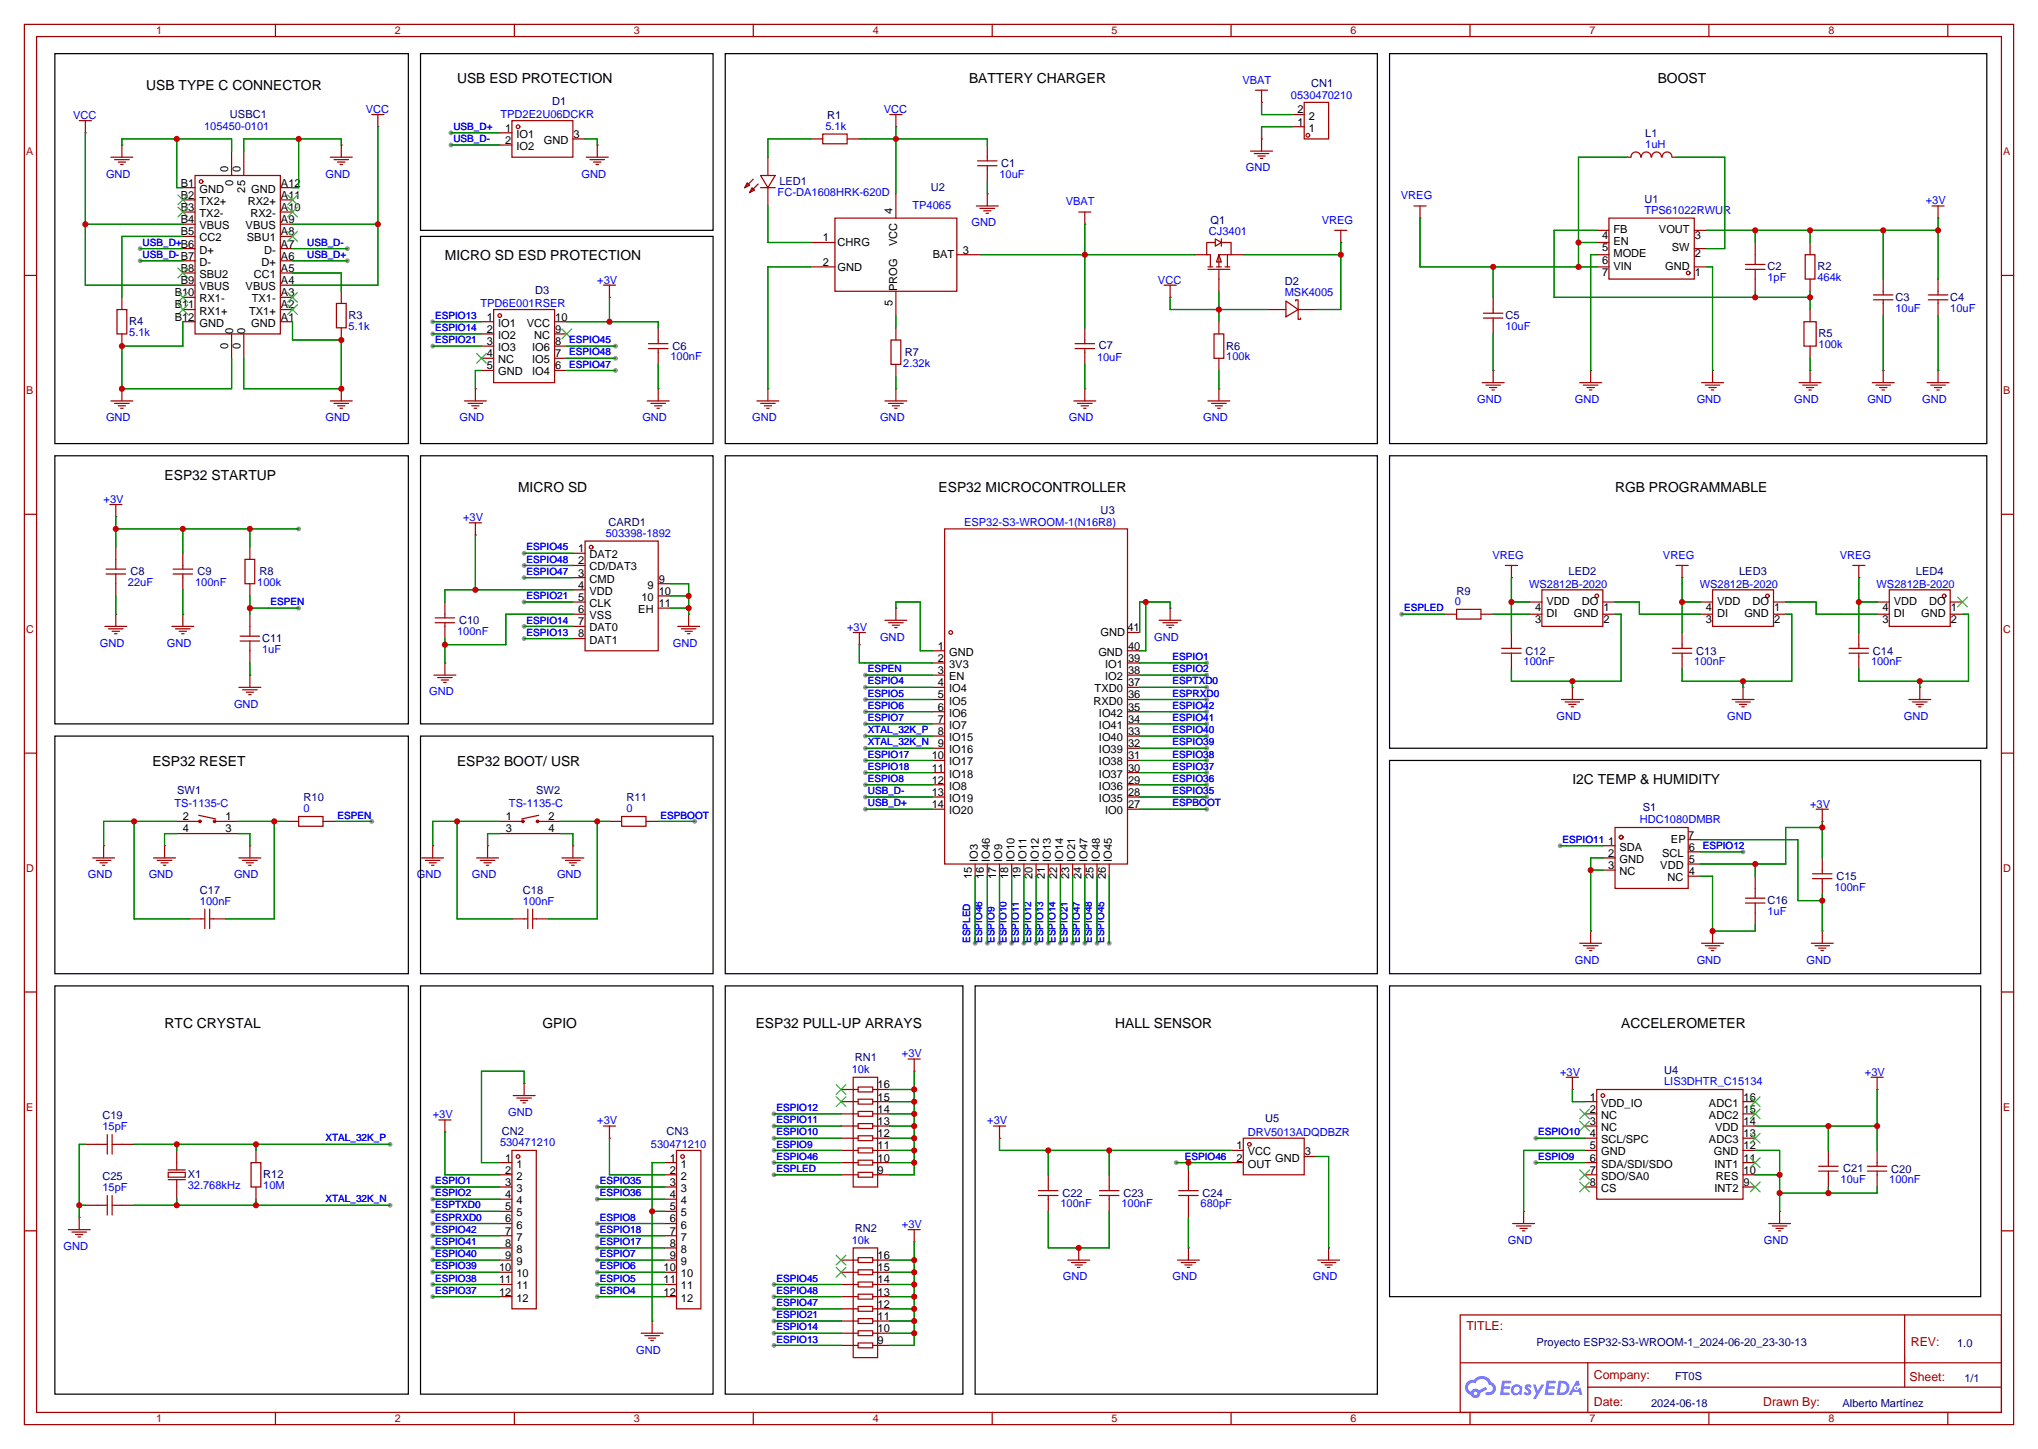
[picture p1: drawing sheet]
<svg xmlns="http://www.w3.org/2000/svg" width="425mm" height="302mm" viewBox="0 0 425 302" stroke-linecap="round" stroke-linejoin="round" font-family="sans-serif">
<defs><g id="words">
<g font-size="2.9">
<text x="95.2" y="17.4">USB ESD PROTECTION</text>
<text x="201.9" y="17.4">BATTERY CHARGER</text>
<text x="345.4" y="17.4">BOOST</text>
<text x="30.5" y="18.7">USB TYPE C CONNECTOR</text>
<text x="92.7" y="54.2">MICRO SD ESD PROTECTION</text>
<text x="34.3" y="99.9">ESP32 STARTUP</text>
<text x="107.9" y="102.5">MICRO SD</text>
<text x="195.6" y="102.5">ESP32 MICROCONTROLLER</text>
<text x="336.5" y="102.5">RGB PROGRAMMABLE</text>
<text x="31.7" y="159.6">ESP32 RESET</text>
<text x="95.2" y="159.6">ESP32 BOOT/ USR</text>
<text x="327.7" y="163.4">I2C TEMP &amp; HUMIDITY</text>
<text x="34.3" y="214.2">RTC CRYSTAL</text>
<text x="113" y="214.2">GPIO</text>
<text x="157.5" y="214.2">ESP32 PULL-UP ARRAYS</text>
<text x="232.4" y="214.2">HALL SENSOR</text>
<text x="337.8" y="214.2">ACCELEROMETER</text>
</g>
<g font-size="2.6" fill="#a00000">
<text x="305.6" y="277.3">TITLE:</text>
<text x="398.2" y="280.6">REV:</text>
<text x="332.1" y="287.5">Company:</text>
<text x="397.9" y="287.9">Sheet:</text>
<text x="332.1" y="293">Date:</text>
<text x="367.4" y="293.1">Drawn By:</text>
</g>
<g font-size="2.3" fill="#00f">
<text x="258.9" y="17.4">VBAT</text>
<text x="76.2" y="23.5">VCC</text>
<text x="184.1" y="23.5">VCC</text>
<text x="269" y="20.7">0530470210</text>
<text x="15.2" y="24.8">VCC</text>
<text x="42.5" y="27.1">105450-0101</text>
<text x="104.3" y="24.6">TPD2E2U06DCKR</text>
<text x="172" y="27.1">5.1k</text>
<text x="259.6" y="35.7">GND</text>
<text x="342.9" y="30.8">1uH</text>
<text x="22.1" y="37">GND</text>
<text x="67.8" y="37">GND</text>
<text x="121.2" y="37">GND</text>
<text x="162.1" y="40.9">FC-DA1608HRK-620D</text>
<text x="208.3" y="37.1">10uF</text>
<text x="291.9" y="41.6">VREG</text>
<text x="190.1" y="43.6">TP4065</text>
<text x="202.4" y="47.2">GND</text>
<text x="222.1" y="42.8">VBAT</text>
<text x="275.4" y="46.6">VREG</text>
<text x="342.7" y="44.6">TPS61022RWUR</text>
<text x="401.3" y="42.6">+3V</text>
<text x="251.9" y="48.9">CJ3401</text>
<text x="124.5" y="59.1">+3V</text>
<text x="241.3" y="59.1">VCC</text>
<text x="368.3" y="58.6">1pF</text>
<text x="378.7" y="58.6">464k</text>
<text x="100.1" y="63.9">TPD6E001RSER</text>
<text x="267.7" y="61.6">MSK4005</text>
<text x="395" y="65">10uF</text>
<text x="406.4" y="65">10uF</text>
<text x="26.9" y="70">5.1k</text>
<text x="72.6" y="68.8">5.1k</text>
<text x="313.7" y="68.8">10uF</text>
<text x="139.7" y="75.1">100nF</text>
<text x="188.2" y="76.4">2.32k</text>
<text x="228.6" y="75.2">10uF</text>
<text x="255.5" y="75.1">100k</text>
<text x="379" y="72.6">100k</text>
<text x="307.8" y="84">GND</text>
<text x="328.2" y="84">GND</text>
<text x="353.6" y="84">GND</text>
<text x="373.9" y="84">GND</text>
<text x="389.1" y="84">GND</text>
<text x="400.6" y="84">GND</text>
<text x="22.1" y="87.8">GND</text>
<text x="67.8" y="87.8">GND</text>
<text x="95.8" y="87.8">GND</text>
<text x="133.9" y="87.8">GND</text>
<text x="156.7" y="87.8">GND</text>
<text x="183.4" y="87.8">GND</text>
<text x="222.8" y="87.8">GND</text>
<text x="250.7" y="87.8">GND</text>
<text x="21.6" y="104.8">+3V</text>
<text x="96.5" y="108.6">+3V</text>
<text x="126.2" y="111.9">503398-1892</text>
<text x="200.9" y="109.7">ESP32-S3-WROOM-1(N16R8)</text>
<text x="311" y="116.5">VREG</text>
<text x="346.5" y="116.5">VREG</text>
<text x="383.4" y="116.5">VREG</text>
<text x="26.7" y="122.1">22uF</text>
<text x="40.6" y="122.1">100nF</text>
<text x="53.6" y="122.1">100k</text>
<text x="318.6" y="122.5">WS2812B-2020</text>
<text x="354.2" y="122.5">WS2812B-2020</text>
<text x="391" y="122.5">WS2812B-2020</text>
<text x="176.5" y="131.5">+3V</text>
<text x="303.1" y="126.1">0</text>
<text x="20.8" y="134.8">GND</text>
<text x="34.8" y="134.8">GND</text>
<text x="54.6" y="136.1">1uF</text>
<text x="95.2" y="132.3">100nF</text>
<text x="140.2" y="134.8">GND</text>
<text x="183.4" y="133.5">GND</text>
<text x="240.5" y="133.5">GND</text>
<text x="317.5" y="138.6">100nF</text>
<text x="353.1" y="138.6">100nF</text>
<text x="389.9" y="138.6">100nF</text>
<text x="48.8" y="147.5">GND</text>
<text x="89.4" y="144.9">GND</text>
<text x="324.4" y="150">GND</text>
<text x="359.9" y="150">GND</text>
<text x="396.7" y="150">GND</text>
<text x="36.3" y="168.1">TS-1135-C</text>
<text x="63.3" y="169.3">0</text>
<text x="106" y="168.1">TS-1135-C</text>
<text x="130.6" y="169.3">0</text>
<text x="341.7" y="171.6">HDC1080DMBR</text>
<text x="377.2" y="168.3">+3V</text>
<text x="18.3" y="183">GND</text>
<text x="31" y="183">GND</text>
<text x="48.8" y="183">GND</text>
<text x="86.9" y="183">GND</text>
<text x="98.3" y="183">GND</text>
<text x="116.1" y="183">GND</text>
<text x="382.3" y="185.6">100nF</text>
<text x="41.7" y="188.6">100nF</text>
<text x="109" y="188.6">100nF</text>
<text x="368.3" y="190.7">1uF</text>
<text x="328.2" y="200.8">GND</text>
<text x="353.6" y="200.8">GND</text>
<text x="376.4" y="200.8">GND</text>
<text x="188" y="220.4">+3V</text>
<text x="177.5" y="223.6">10k</text>
<text x="325.1" y="224.2">+3V</text>
<text x="346.8" y="226.2">LIS3DHTR_C15134</text>
<text x="388.6" y="224.2">+3V</text>
<text x="90.2" y="233.1">+3V</text>
<text x="105.9" y="232.6">GND</text>
<text x="21.3" y="235.6">15pF</text>
<text x="104.2" y="238.8">530471210</text>
<text x="124.5" y="234.4">+3V</text>
<text x="135.7" y="239.3">530471210</text>
<text x="205.7" y="234.4">+3V</text>
<text x="260" y="236.7">DRV5013ADQDBZR</text>
<text x="21.3" y="248.3">15pF</text>
<text x="39.1" y="247.9">32.768kHz</text>
<text x="54.9" y="247.9">10M</text>
<text x="221" y="251.6">100nF</text>
<text x="233.7" y="251.6">100nF</text>
<text x="250.2" y="251.6">680pF</text>
<text x="383.5" y="246.7">10uF</text>
<text x="393.7" y="246.6">100nF</text>
<text x="188" y="255.9">+3V</text>
<text x="13.2" y="260.5">GND</text>
<text x="177.5" y="259.2">10k</text>
<text x="314.2" y="259.2">GND</text>
<text x="367.5" y="259.2">GND</text>
<text x="221.5" y="266.9">GND</text>
<text x="244.3" y="266.9">GND</text>
<text x="273.6" y="266.9">GND</text>
<text x="132.6" y="282.1">GND</text>
</g>
<g font-size="2.3" fill="#000080">
<text x="115.1" y="22">D1</text>
<text x="273.2" y="18.2">CN1</text>
<text x="47.9" y="24.5">USBC1</text>
<text x="172.4" y="24.7">R1</text>
<text x="342.9" y="28.5">L1</text>
<text x="208.6" y="34.7">C1</text>
<text x="162.4" y="38.5">LED1</text>
<text x="193.9" y="39.8">U2</text>
<text x="252.3" y="46.6">Q1</text>
<text x="342.7" y="42.3">U1</text>
<text x="267.7" y="59.3">D2</text>
<text x="368.3" y="56.3">C2</text>
<text x="378.7" y="56.3">R2</text>
<text x="111.5" y="61.4">D3</text>
<text x="395" y="62.7">C3</text>
<text x="406.4" y="62.7">C4</text>
<text x="26.9" y="67.8">R4</text>
<text x="72.6" y="66.5">R3</text>
<text x="313.7" y="66.5">C5</text>
<text x="379" y="70.3">R5</text>
<text x="140.1" y="72.9">C6</text>
<text x="188.6" y="74.1">R7</text>
<text x="229" y="72.8">C7</text>
<text x="255.5" y="72.8">R6</text>
<text x="229.4" y="107.1">U3</text>
<text x="126.8" y="109.6">CARD1</text>
<text x="27.2" y="119.8">C8</text>
<text x="41.1" y="119.8">C9</text>
<text x="54.1" y="119.8">R8</text>
<text x="326.9" y="119.9">LED2</text>
<text x="362.4" y="119.9">LED3</text>
<text x="399.2" y="119.9">LED4</text>
<text x="303.5" y="123.9">R9</text>
<text x="95.7" y="130.1">C10</text>
<text x="54.6" y="133.8">C11</text>
<text x="317.9" y="136.4">C12</text>
<text x="353.5" y="136.4">C13</text>
<text x="390.3" y="136.4">C14</text>
<text x="36.9" y="165.6">SW1</text>
<text x="63.3" y="167">R10</text>
<text x="111.7" y="165.6">SW2</text>
<text x="130.6" y="167">R11</text>
<text x="342.3" y="169.1">S1</text>
<text x="382.7" y="183.4">C15</text>
<text x="41.7" y="186.3">C17</text>
<text x="109" y="186.3">C18</text>
<text x="368.3" y="188.4">C16</text>
<text x="178.2" y="221.2">RN1</text>
<text x="346.8" y="223.9">U4</text>
<text x="21.3" y="233.3">C19</text>
<text x="263.6" y="233.9">U5</text>
<text x="104.6" y="236.6">CN2</text>
<text x="138.9" y="236.6">CN3</text>
<text x="21.3" y="246">C25</text>
<text x="39.1" y="245.5">X1</text>
<text x="54.9" y="245.5">R12</text>
<text x="384.1" y="244.3">C21</text>
<text x="394.1" y="244.4">C20</text>
<text x="221.4" y="249.5">C22</text>
<text x="234.1" y="249.5">C23</text>
<text x="250.6" y="249.5">C24</text>
<text x="178.2" y="256.7">RN2</text>
<text x="320.2" y="280.6">Proyecto ESP32-S3-WROOM-1_2024-06-20_23-30-13</text>
<text x="407.8" y="280.7">1.0</text>
<text x="349.1" y="287.6">FT0S</text>
<text x="344.1" y="293.2">2024-06-18</text>
<text x="384" y="293.2">Alberto Martínez</text>
<text x="409.4" y="288.1">1/1</text>
</g>
<g font-size="2.3">
<text x="270.4" y="23.6">2</text>
<text x="105.3" y="27.5">1</text>
<text x="105.3" y="30">2</text>
<text x="107.6" y="28.7">IO1</text>
<text x="113.3" y="30">GND</text>
<text x="119.5" y="28.7">3</text>
<text x="270.4" y="26.2">1</text>
<text x="272.7" y="27.5">1</text>
<text x="272.7" y="24.9">2</text>
<text x="47.5" y="35.8" transform="rotate(-90 47.5 35.8)">0</text>
<text x="50.1" y="35.8" transform="rotate(-90 50.1 35.8)">0</text>
<text x="107.6" y="31.3">IO2</text>
<text x="37.7" y="38.9">B1</text>
<text x="37.7" y="41.4">B2</text>
<text x="41.6" y="40.2">GND</text>
<text x="48.6" y="38.9" transform="rotate(-90 48.6 38.9)">0</text>
<text x="51.1" y="40.1" transform="rotate(-90 51.1 40.1)">25</text>
<text x="52.3" y="40.2">GND</text>
<text x="58.5" y="41.4">A11</text>
<text x="58.5" y="38.9">A12</text>
<text x="37.7" y="44">B3</text>
<text x="37.7" y="46.5">B4</text>
<text x="41.6" y="42.7">TX2+</text>
<text x="41.6" y="45.2">TX2-</text>
<text x="41.6" y="47.8">VBUS</text>
<text x="51.2" y="47.8">VBUS</text>
<text x="51.6" y="42.7">RX2+</text>
<text x="52.2" y="45.2">RX2-</text>
<text x="58.5" y="46.5">A9</text>
<text x="58.5" y="44">A10</text>
<text x="186" y="44.7" transform="rotate(-90 186 44.7)">4</text>
<text x="37.7" y="49">B5</text>
<text x="41.6" y="50.3">CC2</text>
<text x="41.6" y="52.9">D+</text>
<text x="51.4" y="50.3">SBU1</text>
<text x="55" y="52.9">D-</text>
<text x="58.5" y="51.6">A7</text>
<text x="58.5" y="49">A8</text>
<text x="171.4" y="50.3">1</text>
<text x="174.5" y="51.3">CHRG</text>
<text x="187" y="51.3" transform="rotate(-90 187 51.3)">VCC</text>
<text x="194.4" y="53.9">BAT</text>
<text x="200.7" y="52.9">3</text>
<text x="333.9" y="49.9">4</text>
<text x="333.9" y="52.4">5</text>
<text x="336.2" y="48.6">FB</text>
<text x="336.2" y="51.1">EN</text>
<text x="336.2" y="53.7">MODE</text>
<text x="345.7" y="48.6">VOUT</text>
<text x="348.4" y="52.4">SW</text>
<text x="353.2" y="53.7">2</text>
<text x="353.2" y="49.9">3</text>
<text x="37.7" y="56.7">B8</text>
<text x="37.7" y="59.2">B9</text>
<text x="41.6" y="55.4">D-</text>
<text x="41.6" y="57.9">SBU2</text>
<text x="52.9" y="57.9">CC1</text>
<text x="54.5" y="55.4">D+</text>
<text x="58.5" y="59.2">A4</text>
<text x="58.5" y="56.7">A5</text>
<text x="58.5" y="54.1">A6</text>
<text x="171.4" y="55.4">2</text>
<text x="174.5" y="56.4">GND</text>
<text x="333.9" y="54.9">6</text>
<text x="333.9" y="57.5">7</text>
<text x="336.2" y="56.2">VIN</text>
<text x="347" y="56.2">GND</text>
<text x="353.2" y="57.5">1</text>
<text x="36.4" y="61.7">B10</text>
<text x="36.4" y="64.3">B11</text>
<text x="41.6" y="60.5">VBUS</text>
<text x="41.6" y="63">RX1-</text>
<text x="41.6" y="65.6">RX1+</text>
<text x="51.2" y="60.5">VBUS</text>
<text x="51.9" y="65.6">TX1+</text>
<text x="52.5" y="63">TX1-</text>
<text x="58.5" y="64.3">A2</text>
<text x="58.5" y="61.7">A3</text>
<text x="186" y="63.7" transform="rotate(-90 186 63.7)">5</text>
<text x="187" y="60.7" transform="rotate(-90 187 60.7)">PROG</text>
<text x="36.4" y="66.8">B12</text>
<text x="41.6" y="68.1">GND</text>
<text x="48.6" y="69.6" transform="rotate(-90 48.6 69.6)">0</text>
<text x="51.1" y="69.6" transform="rotate(-90 51.1 69.6)">0</text>
<text x="52.3" y="68.1">GND</text>
<text x="58.5" y="66.8">A1</text>
<text x="101.5" y="66.8">1</text>
<text x="101.5" y="69.4">2</text>
<text x="101.5" y="71.9">3</text>
<text x="103.8" y="68.1">IO1</text>
<text x="103.8" y="70.6">IO2</text>
<text x="109.8" y="68.1">VCC</text>
<text x="111.3" y="70.6">NC</text>
<text x="115.7" y="71.9">8</text>
<text x="115.7" y="69.4">9</text>
<text x="115.7" y="66.8">10</text>
<text x="47.5" y="72.6" transform="rotate(-90 47.5 72.6)">0</text>
<text x="50.1" y="72.6" transform="rotate(-90 50.1 72.6)">0</text>
<text x="101.5" y="74.4">4</text>
<text x="101.5" y="77">5</text>
<text x="103.8" y="73.2">IO3</text>
<text x="103.8" y="75.7">NC</text>
<text x="110.9" y="75.7">IO5</text>
<text x="110.9" y="73.2">IO6</text>
<text x="115.7" y="77">6</text>
<text x="115.7" y="74.4">7</text>
<text x="103.8" y="78.3">GND</text>
<text x="110.9" y="78.3">IO4</text>
<text x="120.5" y="115.1">1</text>
<text x="120.5" y="117.6">2</text>
<text x="122.9" y="116.4">DAT2</text>
<text x="122.9" y="118.9">CD/DAT3</text>
<text x="120.5" y="120.2">3</text>
<text x="120.5" y="122.7">4</text>
<text x="120.5" y="125.2">5</text>
<text x="122.9" y="121.4">CMD</text>
<text x="122.9" y="124">VDD</text>
<text x="133.7" y="125.2">10</text>
<text x="134.9" y="122.7">9</text>
<text x="137.3" y="121.4">9</text>
<text x="137.3" y="124">10</text>
<text x="120.5" y="127.8">6</text>
<text x="120.5" y="130.3">7</text>
<text x="122.9" y="126.5">CLK</text>
<text x="122.9" y="129.1">VSS</text>
<text x="122.9" y="131.6">DAT0</text>
<text x="133" y="127.8">EH</text>
<text x="137.3" y="126.5">11</text>
<text x="234.9" y="131.6">41</text>
<text x="319.9" y="129.9">3</text>
<text x="319.9" y="127.3">4</text>
<text x="322.2" y="128.6">DI</text>
<text x="322.2" y="126.1">VDD</text>
<text x="327.9" y="128.6">GND</text>
<text x="329.6" y="126.1">DO</text>
<text x="334.1" y="127.3">1</text>
<text x="334.1" y="129.9">2</text>
<text x="355.5" y="129.9">3</text>
<text x="355.5" y="127.3">4</text>
<text x="357.8" y="128.6">DI</text>
<text x="357.8" y="126.1">VDD</text>
<text x="363.5" y="128.6">GND</text>
<text x="365.2" y="126.1">DO</text>
<text x="369.7" y="127.3">1</text>
<text x="369.7" y="129.9">2</text>
<text x="392.3" y="129.9">3</text>
<text x="392.3" y="127.3">4</text>
<text x="394.6" y="128.6">DI</text>
<text x="394.6" y="126.1">VDD</text>
<text x="400.3" y="128.6">GND</text>
<text x="402" y="126.1">DO</text>
<text x="406.5" y="127.3">1</text>
<text x="406.5" y="129.9">2</text>
<text x="120.5" y="132.9">8</text>
<text x="122.9" y="134.1">DAT1</text>
<text x="195.4" y="135.4">1</text>
<text x="195.4" y="137.9">2</text>
<text x="197.8" y="136.7">GND</text>
<text x="228.9" y="136.7">GND</text>
<text x="229.3" y="132.6">GND</text>
<text x="235.1" y="137.9">39</text>
<text x="235.1" y="135.4">40</text>
<text x="195.4" y="140.5">3</text>
<text x="195.4" y="143">4</text>
<text x="197.8" y="139.2">3V3</text>
<text x="197.8" y="141.8">EN</text>
<text x="230.3" y="141.8">IO2</text>
<text x="230.3" y="139.2">IO1</text>
<text x="235.1" y="143">37</text>
<text x="235.1" y="140.5">38</text>
<text x="195.4" y="145.6">5</text>
<text x="195.4" y="148.1">6</text>
<text x="197.8" y="144.3">IO4</text>
<text x="197.8" y="146.8">IO5</text>
<text x="197.8" y="149.4">IO6</text>
<text x="227.9" y="146.8">RXD0</text>
<text x="228.1" y="144.3">TXD0</text>
<text x="229" y="149.4">IO42</text>
<text x="235.1" y="148.1">35</text>
<text x="235.1" y="145.6">36</text>
<text x="195.4" y="150.6">7</text>
<text x="195.4" y="153.2">8</text>
<text x="195.4" y="155.7">9</text>
<text x="197.8" y="151.9">IO7</text>
<text x="197.8" y="154.5">IO15</text>
<text x="229" y="154.5">IO40</text>
<text x="229" y="151.9">IO41</text>
<text x="235.1" y="155.7">32</text>
<text x="235.1" y="153.2">33</text>
<text x="235.1" y="150.6">34</text>
<text x="194.2" y="158.3">10</text>
<text x="194.2" y="160.8">11</text>
<text x="197.8" y="157">IO16</text>
<text x="197.8" y="159.5">IO17</text>
<text x="229" y="159.5">IO38</text>
<text x="229" y="157">IO39</text>
<text x="235.1" y="160.8">30</text>
<text x="235.1" y="158.3">31</text>
<text x="194.2" y="163.3">12</text>
<text x="194.2" y="165.9">13</text>
<text x="197.8" y="162.1">IO18</text>
<text x="197.8" y="164.6">IO8</text>
<text x="197.8" y="167.2">IO19</text>
<text x="229" y="167.2">IO35</text>
<text x="229" y="164.6">IO36</text>
<text x="229" y="162.1">IO37</text>
<text x="235.1" y="165.9">28</text>
<text x="235.1" y="163.3">29</text>
<text x="38.1" y="171">2</text>
<text x="38.1" y="173.5">4</text>
<text x="47" y="171">1</text>
<text x="47" y="173.5">3</text>
<text x="105.4" y="171">1</text>
<text x="105.4" y="173.5">3</text>
<text x="114.3" y="171">2</text>
<text x="114.3" y="173.5">4</text>
<text x="194.2" y="168.4">14</text>
<text x="197.8" y="169.7">IO20</text>
<text x="230.3" y="169.7">IO0</text>
<text x="235.1" y="168.4">27</text>
<text x="203.8" y="179.6" transform="rotate(-90 203.8 179.6)">IO3</text>
<text x="206.3" y="179.6" transform="rotate(-90 206.3 179.6)">IO46</text>
<text x="208.8" y="179.6" transform="rotate(-90 208.8 179.6)">IO9</text>
<text x="211.4" y="179.6" transform="rotate(-90 211.4 179.6)">IO10</text>
<text x="213.9" y="179.6" transform="rotate(-90 213.9 179.6)">IO11</text>
<text x="216.5" y="179.6" transform="rotate(-90 216.5 179.6)">IO12</text>
<text x="219" y="179.6" transform="rotate(-90 219 179.6)">IO13</text>
<text x="221.5" y="179.6" transform="rotate(-90 221.5 179.6)">IO14</text>
<text x="224.1" y="179.6" transform="rotate(-90 224.1 179.6)">IO21</text>
<text x="226.6" y="179.6" transform="rotate(-90 226.6 179.6)">IO47</text>
<text x="229.2" y="179.6" transform="rotate(-90 229.2 179.6)">IO48</text>
<text x="231.7" y="179.6" transform="rotate(-90 231.7 179.6)">IO45</text>
<text x="335.1" y="176">1</text>
<text x="335.1" y="178.6">2</text>
<text x="337.5" y="177.3">SDA</text>
<text x="337.5" y="179.9">GND</text>
<text x="346.4" y="178.6">SCL</text>
<text x="348.2" y="175.8">EP</text>
<text x="351.8" y="174.8">7</text>
<text x="351.9" y="179.9">5</text>
<text x="351.9" y="177.3">6</text>
<text x="202.5" y="183.3" transform="rotate(-90 202.5 183.3)">15</text>
<text x="205" y="183.3" transform="rotate(-90 205 183.3)">16</text>
<text x="207.6" y="183.3" transform="rotate(-90 207.6 183.3)">17</text>
<text x="210.1" y="183.3" transform="rotate(-90 210.1 183.3)">18</text>
<text x="212.6" y="183.3" transform="rotate(-90 212.6 183.3)">19</text>
<text x="215.2" y="183.3" transform="rotate(-90 215.2 183.3)">20</text>
<text x="217.7" y="183.3" transform="rotate(-90 217.7 183.3)">21</text>
<text x="220.3" y="183.3" transform="rotate(-90 220.3 183.3)">22</text>
<text x="222.8" y="183.3" transform="rotate(-90 222.8 183.3)">23</text>
<text x="225.3" y="183.3" transform="rotate(-90 225.3 183.3)">24</text>
<text x="227.9" y="183.3" transform="rotate(-90 227.9 183.3)">25</text>
<text x="230.4" y="183.3" transform="rotate(-90 230.4 183.3)">26</text>
<text x="335.1" y="181.1">3</text>
<text x="337.5" y="182.4">NC</text>
<text x="346" y="181.1">VDD</text>
<text x="347.5" y="183.7">NC</text>
<text x="351.9" y="182.4">4</text>
<text x="182.9" y="226.8">16</text>
<text x="182.9" y="229.4">15</text>
<text x="182.9" y="231.9">14</text>
<text x="331.3" y="229.4">1</text>
<text x="331.3" y="231.9">2</text>
<text x="333.7" y="230.7">VDD_IO</text>
<text x="333.7" y="233.2">NC</text>
<text x="356.1" y="233.2">ADC2</text>
<text x="356.1" y="230.7">ADC1</text>
<text x="363.3" y="231.9">15</text>
<text x="363.3" y="229.4">16</text>
<text x="182.9" y="234.5">13</text>
<text x="182.9" y="237">12</text>
<text x="182.9" y="239.5">11</text>
<text x="257.7" y="239.5">1</text>
<text x="331.3" y="234.5">3</text>
<text x="331.3" y="237">4</text>
<text x="331.3" y="239.5">5</text>
<text x="333.7" y="235.7">NC</text>
<text x="333.7" y="238.3">SCL/SPC</text>
<text x="356.1" y="238.3">ADC3</text>
<text x="357.4" y="235.7">VDD</text>
<text x="363.3" y="239.5">12</text>
<text x="363.3" y="237">13</text>
<text x="363.3" y="234.5">14</text>
<text x="105.3" y="242.1">1</text>
<text x="105.3" y="244.6">2</text>
<text x="107.6" y="243.4">1</text>
<text x="107.6" y="245.9">2</text>
<text x="139.6" y="242.1">1</text>
<text x="139.6" y="244.6">2</text>
<text x="141.9" y="243.4">1</text>
<text x="141.9" y="245.9">2</text>
<text x="182.9" y="242.1">10</text>
<text x="182.9" y="244.6">9</text>
<text x="257.7" y="242.1">2</text>
<text x="260" y="240.8">VCC</text>
<text x="260" y="243.4">OUT</text>
<text x="265.7" y="242.1">GND</text>
<text x="271.9" y="240.8">3</text>
<text x="331.3" y="242.1">6</text>
<text x="331.3" y="244.6">7</text>
<text x="333.7" y="240.8">GND</text>
<text x="333.7" y="243.4">SDA/SDI/SDO</text>
<text x="333.7" y="245.9">SDO/SA0</text>
<text x="357.1" y="240.8">GND</text>
<text x="357.3" y="243.4">INT1</text>
<text x="357.5" y="245.9">RES</text>
<text x="363.3" y="244.6">10</text>
<text x="363.3" y="242.1">11</text>
<text x="105.3" y="247.2">3</text>
<text x="105.3" y="249.7">4</text>
<text x="107.6" y="248.4">3</text>
<text x="107.6" y="251">4</text>
<text x="139.6" y="247.2">3</text>
<text x="139.6" y="249.7">4</text>
<text x="141.9" y="248.4">3</text>
<text x="141.9" y="251">4</text>
<text x="331.3" y="247.2">8</text>
<text x="333.7" y="248.4">CS</text>
<text x="357.3" y="248.4">INT2</text>
<text x="363.3" y="247.2">9</text>
<text x="105.3" y="252.2">5</text>
<text x="105.3" y="254.8">6</text>
<text x="105.3" y="257.3">7</text>
<text x="107.6" y="253.5">5</text>
<text x="107.6" y="256.1">6</text>
<text x="139.6" y="252.2">5</text>
<text x="139.6" y="254.8">6</text>
<text x="139.6" y="257.3">7</text>
<text x="141.9" y="253.5">5</text>
<text x="141.9" y="256.1">6</text>
<text x="105.3" y="259.9">8</text>
<text x="105.3" y="262.4">9</text>
<text x="107.6" y="258.6">7</text>
<text x="107.6" y="261.1">8</text>
<text x="107.6" y="263.7">9</text>
<text x="139.6" y="259.9">8</text>
<text x="139.6" y="262.4">9</text>
<text x="141.9" y="258.6">7</text>
<text x="141.9" y="261.1">8</text>
<text x="141.9" y="263.7">9</text>
<text x="182.9" y="262.4">16</text>
<text x="104" y="264.9">10</text>
<text x="104" y="267.5">11</text>
<text x="107.6" y="266.2">10</text>
<text x="107.6" y="268.8">11</text>
<text x="138.3" y="264.9">10</text>
<text x="138.3" y="267.5">11</text>
<text x="141.9" y="266.2">10</text>
<text x="141.9" y="268.8">11</text>
<text x="182.9" y="264.9">15</text>
<text x="182.9" y="267.5">14</text>
<text x="104" y="270">12</text>
<text x="107.6" y="271.3">12</text>
<text x="138.3" y="270">12</text>
<text x="141.9" y="271.3">12</text>
<text x="182.9" y="270">13</text>
<text x="182.9" y="272.6">12</text>
<text x="182.9" y="275.1">11</text>
<text x="182.9" y="277.6">10</text>
<text x="182.9" y="280.2">9</text>
</g>
<g font-size="2.2" fill="#a00000">
<text x="32.5" y="7.1">1</text>
<text x="82.3" y="7.1">2</text>
<text x="132.1" y="7.1">3</text>
<text x="181.9" y="7.1">4</text>
<text x="231.6" y="7.1">5</text>
<text x="281.4" y="7.1">6</text>
<text x="331.2" y="7.1">7</text>
<text x="381" y="7.1">8</text>
<text x="5.5" y="32.4">A</text>
<text x="417.4" y="32.4">A</text>
<text x="5.5" y="82.2">B</text>
<text x="417.4" y="82.2">B</text>
<text x="5.5" y="132">C</text>
<text x="417.4" y="132">C</text>
<text x="5.5" y="181.8">D</text>
<text x="417.4" y="181.8">D</text>
<text x="5.5" y="231.5">E</text>
<text x="417.4" y="231.5">E</text>
<text x="32.5" y="296.4">1</text>
<text x="82.3" y="296.4">2</text>
<text x="132.1" y="296.4">3</text>
<text x="181.9" y="296.4">4</text>
<text x="231.6" y="296.4">5</text>
<text x="281.4" y="296.4">6</text>
<text x="331.2" y="296.4">7</text>
<text x="381" y="296.4">8</text>
</g>
<g font-size="2.1" fill="#00f">
<text x="94.5" y="27.1">USB_D+</text>
<text x="94.5" y="29.6">USB_D-</text>
<text x="29.7" y="53.8">USB_D-B7</text>
<text x="29.7" y="51.2">USB_D+B6</text>
<text x="64" y="51.2">USB_D-</text>
<text x="64" y="53.8">USB_D+</text>
<text x="90.7" y="66.5">ESPIO13</text>
<text x="90.7" y="69">ESPIO14</text>
<text x="90.7" y="71.5">ESPIO21</text>
<text x="118.6" y="71.5">ESPIO45</text>
<text x="118.6" y="76.6">ESPIO47</text>
<text x="118.6" y="74.1">ESPIO48</text>
<text x="109.7" y="114.7">ESPIO45</text>
<text x="109.7" y="117.3">ESPIO48</text>
<text x="109.7" y="119.8">ESPIO47</text>
<text x="109.7" y="124.9">ESPIO21</text>
<text x="56.4" y="126.1">ESPEN</text>
<text x="109.7" y="130">ESPIO14</text>
<text x="292.6" y="127.4">ESPLED</text>
<text x="109.7" y="132.5">ESPIO13</text>
<text x="244.3" y="137.6">ESPIO1</text>
<text x="180.8" y="140.1">ESPEN</text>
<text x="180.8" y="142.7">ESPIO4</text>
<text x="244.3" y="142.7">ESPTXD0</text>
<text x="244.3" y="140.1">ESPIO2</text>
<text x="180.8" y="145.2">ESPIO5</text>
<text x="180.8" y="147.7">ESPIO6</text>
<text x="244.3" y="147.7">ESPIO42</text>
<text x="244.3" y="145.2">ESPRXD0</text>
<text x="180.8" y="150.3">ESPIO7</text>
<text x="180.8" y="152.8">XTAL_32K_P</text>
<text x="180.8" y="155.4">XTAL_32K_N</text>
<text x="244.3" y="155.4">ESPIO39</text>
<text x="244.3" y="152.8">ESPIO40</text>
<text x="244.3" y="150.3">ESPIO41</text>
<text x="180.8" y="157.9">ESPIO17</text>
<text x="180.8" y="160.4">ESPIO18</text>
<text x="244.3" y="160.4">ESPIO37</text>
<text x="244.3" y="157.9">ESPIO38</text>
<text x="180.8" y="163">ESPIO8</text>
<text x="180.8" y="165.5">USB_D-</text>
<text x="244.3" y="165.5">ESPIO35</text>
<text x="244.3" y="163">ESPIO36</text>
<text x="70.4" y="170.6">ESPEN</text>
<text x="137.7" y="170.6">ESPBOOT</text>
<text x="180.8" y="168.1">USB_D+</text>
<text x="244.3" y="168.1">ESPBOOT</text>
<text x="325.6" y="175.7">ESPIO11</text>
<text x="354.8" y="176.9">ESPIO12</text>
<text x="202.1" y="196.5" transform="rotate(-90 202.1 196.5)">ESPLED</text>
<text x="204.7" y="196.5" transform="rotate(-90 204.7 196.5)">ESPIO46</text>
<text x="207.2" y="196.5" transform="rotate(-90 207.2 196.5)">ESPIO9</text>
<text x="209.8" y="196.5" transform="rotate(-90 209.8 196.5)">ESPIO10</text>
<text x="212.3" y="196.5" transform="rotate(-90 212.3 196.5)">ESPIO11</text>
<text x="214.8" y="196.5" transform="rotate(-90 214.8 196.5)">ESPIO12</text>
<text x="217.4" y="196.5" transform="rotate(-90 217.4 196.5)">ESPIO13</text>
<text x="219.9" y="196.5" transform="rotate(-90 219.9 196.5)">ESPIO14</text>
<text x="222.5" y="196.5" transform="rotate(-90 222.5 196.5)">ESPIO21</text>
<text x="225" y="196.5" transform="rotate(-90 225 196.5)">ESPIO47</text>
<text x="227.5" y="196.5" transform="rotate(-90 227.5 196.5)">ESPIO48</text>
<text x="230.1" y="196.5" transform="rotate(-90 230.1 196.5)">ESPIO45</text>
<text x="161.8" y="231.6">ESPIO12</text>
<text x="67.8" y="237.9">XTAL_32K_P</text>
<text x="161.8" y="234.1">ESPIO11</text>
<text x="161.8" y="236.6">ESPIO10</text>
<text x="161.8" y="239.2">ESPIO9</text>
<text x="320.5" y="236.6">ESPIO10</text>
<text x="161.8" y="241.7">ESPIO46</text>
<text x="161.8" y="244.3">ESPLED</text>
<text x="246.9" y="241.7">ESPIO46</text>
<text x="320.5" y="241.7">ESPIO9</text>
<text x="67.8" y="250.6">XTAL_32K_N</text>
<text x="90.7" y="251.9">ESPTXD0</text>
<text x="90.7" y="249.3">ESPIO2</text>
<text x="90.7" y="246.8">ESPIO1</text>
<text x="125" y="246.8">ESPIO35</text>
<text x="125" y="249.3">ESPIO36</text>
<text x="90.7" y="257">ESPIO42</text>
<text x="90.7" y="254.4">ESPRXD0</text>
<text x="125" y="254.4">ESPIO8</text>
<text x="125" y="257">ESPIO18</text>
<text x="90.7" y="262">ESPIO40</text>
<text x="90.7" y="259.5">ESPIO41</text>
<text x="125" y="259.5">ESPIO17</text>
<text x="125" y="262">ESPIO7</text>
<text x="90.7" y="269.7">ESPIO37</text>
<text x="90.7" y="267.1">ESPIO38</text>
<text x="90.7" y="264.6">ESPIO39</text>
<text x="125" y="264.6">ESPIO6</text>
<text x="125" y="267.1">ESPIO5</text>
<text x="125" y="269.7">ESPIO4</text>
<text x="161.8" y="267.1">ESPIO45</text>
<text x="161.8" y="269.7">ESPIO48</text>
<text x="161.8" y="272.2">ESPIO47</text>
<text x="161.8" y="274.7">ESPIO21</text>
<text x="161.8" y="277.3">ESPIO14</text>
<text x="161.8" y="279.8">ESPIO13</text>
</g>
</g></defs>
<g fill="#999">
<circle cx="180.3" cy="140.7" r=".51"/>
<circle cx="180.3" cy="143.3" r=".51"/>
<circle cx="180.3" cy="145.8" r=".51"/>
<circle cx="180.3" cy="148.3" r=".51"/>
<circle cx="180.3" cy="150.9" r=".51"/>
<circle cx="180.3" cy="153.4" r=".51"/>
<circle cx="180.3" cy="156" r=".51"/>
<circle cx="180.3" cy="158.5" r=".51"/>
<circle cx="180.3" cy="161" r=".51"/>
<circle cx="180.3" cy="163.6" r=".51"/>
<circle cx="180.3" cy="166.1" r=".51"/>
<circle cx="180.3" cy="168.7" r=".51"/>
<circle cx="251.5" cy="168.7" r=".51"/>
<circle cx="251.5" cy="166.1" r=".51"/>
<circle cx="251.5" cy="163.6" r=".51"/>
<circle cx="251.5" cy="161" r=".51"/>
<circle cx="251.5" cy="158.5" r=".51"/>
<circle cx="251.5" cy="156" r=".51"/>
<circle cx="251.5" cy="153.4" r=".51"/>
<circle cx="251.5" cy="150.9" r=".51"/>
<circle cx="251.5" cy="148.3" r=".51"/>
<circle cx="251.5" cy="145.8" r=".51"/>
<circle cx="251.5" cy="143.3" r=".51"/>
<circle cx="251.5" cy="140.7" r=".51"/>
<circle cx="251.5" cy="138.2" r=".51"/>
<circle cx="231.1" cy="196.6" r=".51"/>
<circle cx="228.6" cy="196.6" r=".51"/>
<circle cx="226.1" cy="196.6" r=".51"/>
<circle cx="223.5" cy="196.6" r=".51"/>
<circle cx="221" cy="196.6" r=".51"/>
<circle cx="218.4" cy="196.6" r=".51"/>
<circle cx="215.9" cy="196.6" r=".51"/>
<circle cx="213.4" cy="196.6" r=".51"/>
<circle cx="210.8" cy="196.6" r=".51"/>
<circle cx="208.3" cy="196.6" r=".51"/>
<circle cx="205.7" cy="196.6" r=".51"/>
<circle cx="203.2" cy="196.6" r=".51"/>
<circle cx="77.5" cy="171.2" r=".51"/>
<circle cx="62.2" cy="110.2" r=".51"/>
<circle cx="62.2" cy="126.7" r=".51"/>
<circle cx="72.4" cy="51.8" r=".51"/>
<circle cx="72.4" cy="54.4" r=".51"/>
<circle cx="29.2" cy="54.4" r=".51"/>
<circle cx="29.2" cy="51.8" r=".51"/>
<circle cx="94" cy="27.7" r=".51"/>
<circle cx="94" cy="30.2" r=".51"/>
<circle cx="292.1" cy="128" r=".51"/>
<circle cx="144.8" cy="171.2" r=".51"/>
<circle cx="161.3" cy="232.2" r=".51"/>
<circle cx="161.3" cy="234.7" r=".51"/>
<circle cx="161.3" cy="237.2" r=".51"/>
<circle cx="161.3" cy="239.8" r=".51"/>
<circle cx="161.3" cy="242.3" r=".51"/>
<circle cx="161.3" cy="244.9" r=".51"/>
<circle cx="161.3" cy="267.7" r=".51"/>
<circle cx="161.3" cy="270.3" r=".51"/>
<circle cx="161.3" cy="272.8" r=".51"/>
<circle cx="161.3" cy="275.3" r=".51"/>
<circle cx="161.3" cy="277.9" r=".51"/>
<circle cx="161.3" cy="280.4" r=".51"/>
<circle cx="325.1" cy="176.3" r=".51"/>
<circle cx="363.2" cy="177.5" r=".51"/>
<circle cx="245.1" cy="242.3" r=".51"/>
<circle cx="320" cy="237.2" r=".51"/>
<circle cx="320" cy="242.3" r=".51"/>
<circle cx="109.2" cy="115.3" r=".51"/>
<circle cx="109.2" cy="117.9" r=".51"/>
<circle cx="109.2" cy="120.4" r=".51"/>
<circle cx="109.2" cy="125.5" r=".51"/>
<circle cx="109.2" cy="130.6" r=".51"/>
<circle cx="109.2" cy="133.1" r=".51"/>
<circle cx="128.3" cy="77.2" r=".51"/>
<circle cx="128.3" cy="74.7" r=".51"/>
<circle cx="128.3" cy="72.1" r=".51"/>
<circle cx="90.2" cy="67.1" r=".51"/>
<circle cx="90.2" cy="69.6" r=".51"/>
<circle cx="90.2" cy="72.1" r=".51"/>
<circle cx="81.3" cy="251.2" r=".51"/>
<circle cx="81.3" cy="238.5" r=".51"/>
<circle cx="124.5" cy="247.4" r=".51"/>
<circle cx="124.5" cy="249.9" r=".51"/>
<circle cx="124.5" cy="255" r=".51"/>
<circle cx="124.5" cy="257.6" r=".51"/>
<circle cx="124.5" cy="260.1" r=".51"/>
<circle cx="124.5" cy="262.6" r=".51"/>
<circle cx="124.5" cy="265.2" r=".51"/>
<circle cx="124.5" cy="267.7" r=".51"/>
<circle cx="124.5" cy="270.3" r=".51"/>
<circle cx="90.2" cy="270.3" r=".51"/>
<circle cx="90.2" cy="267.7" r=".51"/>
<circle cx="90.2" cy="265.2" r=".51"/>
<circle cx="90.2" cy="262.6" r=".51"/>
<circle cx="90.2" cy="260.1" r=".51"/>
<circle cx="90.2" cy="257.6" r=".51"/>
<circle cx="90.2" cy="255" r=".51"/>
<circle cx="90.2" cy="252.5" r=".51"/>
<circle cx="90.2" cy="249.9" r=".51"/>
<circle cx="90.2" cy="247.4" r=".51"/>
</g>
<g fill="none" stroke="#a10000" stroke-width=".25">
<path d="M5.1 5.1h414.5v291.8h-414.5zM7.6 7.6h409.5v286.8h-409.5zM57.4 5.1v2.5M107.2 5.1v2.5M157 5.1v2.5M206.8 5.1v2.5M256.5 5.1v2.5M306.3 5.1v2.5M356.1 5.1v2.5M405.9 5.1v2.5M5.1 57.4h2.5M417.1 57.4h2.5"/>
<path d="M5.1 107.2h2.5M417.1 107.2h2.5M5.1 157h2.5M417.1 157h2.5M5.1 206.8h2.5M417.1 206.8h2.5M5.1 256.5h2.5M417.1 256.5h2.5M304.3 274.1h112.8v20.3h-112.8zM396.9 274.1v15M57.4 294.4v2.5M107.2 294.4v2.5"/>
<path d="M157 294.4v2.5M206.8 294.4v2.5M256.5 294.4v2.5M304.3 284h112.7M306.3 294.4v2.5M330.9 289.1h86.1M330.9 284v10.2M356.1 294.4v2.5M405.9 294.4v2.5"/>
</g>
<g fill="#5487ff">
<path d="M318 288.7l.5-.2 .4 .1 .3 .3-.3 .4a.33 .33 0 0 0-.2-.3 .33 .33 0 0 0-.4 .1v.1a.86 .86 0 0 1 .7 .7 .86 .86 0 0 1-.3 .8l-.6 .1-.6-.4 .3-.4 .5 .3 .2-.1v-.2a.88 .88 0 0 1-.5-1.3z"/>
<path d="M319.5 288.6h.5l.4 1.3 .8-1.3h.6l-1.8 3h-.6l.7-1.1z"/>
<path d="M313 287.8h1.7l.2 .1-.1 .4h-1.3l-.1 .6h1.1l.2 .3-.2 .3h-1.1l-.2 .7 1.3 .1 .1 .2-.1 .2-1.9 .1z"/>
<path d="M322.3 287.8h1.7l.2 .1-.1 .4h-1.3l-.1 .6h1.1l.2 .3-.2 .3h-1.2l-.1 .7 1.2 .1 .2 .2-.2 .2-1.8 .1z"/>
<path d="M328.5 287.8h.5l.2 .9-.4 .2a.5 .5 0 0 0-.8 .2 .5 .5 0 0 0 .4 .7 .5 .5 0 0 0 .6-.4l.3-.2 .4 1.6h-.5l-.2-.7h-1.2l-.4 .7h-.6z"/>
<path d="M324.8 287.8l-.4 3h.9a1.51 1.51 0 0 0 1.8-1.6 1.51 1.51 0 0 0-1.8-1.4zM325.3 288.3a1.02 1.02 0 0 1 1.2 1.2 1.02 1.02 0 0 1-1.5 .7z"/>
<path d="M315.3 288.8a1.11 1.11 0 0 0-.3 1.6 1.11 1.11 0 0 0 1.6 .2l.4 .2 .2-1.7-.4-.2a1.02 1.02 0 0 0-1.5-.1zM315.3 289.7a.67 .67 0 0 1 1.3 0 .67 .67 0 0 1-1.3 0z"/>
<path d="M305.8 288a1.58 1.58 0 0 0 .7 2.7 1.01 1.01 0 0 0 1.2 .7 1.01 1.01 0 0 0 .8-1.1l1.4-.7-.3-.5-1.4 .7a1.03 1.03 0 0 0-1.7 .3 1 1 0 0 1-.5-1.4 1 1 0 0 1 1.5-.4 1.49 1.49 0 0 1 1.5-.9 1.49 1.49 0 0 1 1.3 1.2 .82 .82 0 0 1 .7 1.1 .82 .82 0 0 1-1.1 .5l-.3 .1v.3a1.4 1.4 0 0 0 2-.6 1.4 1.4 0 0 0-.9-1.9 2.19 2.19 0 0 0-3.7-.5l-.7 .1zM307.1 290.4a.39 .39 0 0 1 .7 0 .39 .39 0 0 1-.7 0z"/>
<circle cx="328.5" cy="289.3" r=".19"/>
</g>
<g fill="none" stroke="#a10000" stroke-width=".25">
<path d="M261.6 18.8h2.6M262.9 18.8v2.5M16.5 25.1h2.5M17.8 27.7h.1M17.8 25.1v2.6M23.1 32.8h4.6M23.9 33.3h3M24.6 33.8h1.6M25.1 34.3h.6M25.4 30.2h.1M25.4 30.2v2.6M38.1 39.1h2.5"/>
<path d="M40.6 36.6h17.8v33h-17.8zM48.3 31.5v5.1M50.8 31.5v5.1M58.4 39.1h2.6M68.8 32.8h4.6M69.6 33.3h3M70.4 33.8h1.5M70.9 34.3h.5M71.1 30.2h.1M71.1 30.2v2.6M77.5 23.9h2.5M78.7 26.4h.1"/>
<path d="M78.7 23.9v2.5M104.1 27.7h2.6M104.1 30.2h2.6M106.7 25.1h12.7v7.7h-12.7zM119.4 29h2.5M122.2 32.8h4.5M122.9 33.3h3.1M123.7 33.8h1.5M124.2 34.3h.5M124.5 30.2h.1M124.5 30.2v2.6M155.7 38.1l.5 .5-1 .5z"/>
<path d="M156.7 39.1l.5 .5-1 .5zM157 37.3l-1.8 1.8M158 38.4l-1.8 1.7M158.5 36.6h3l-1.5 2.5zM158.5 39.1h3M160 32.8v3.8M160 39.1v3.8M168.9 29h2.5M171.4 27.9h5.1v2.1h-5.1zM176.5 29h2.6M185.4 23.9h2.6M186.7 26.4h.1"/>
<path d="M186.7 23.9v2.5M203.7 33.5h4.1M203.7 34.5h4.1M205.7 30.2v3.3M205.7 34.5v3.3M260.6 31.5h4.6M261.4 32h3M262.1 32.5h1.6M262.6 33h.5M262.9 21.3h.1M262.9 29h.1M262.9 29v2.5"/>
<path d="M269.2 23.9h2.6M269.2 26.4h2.6M271.8 21.3h5.1v7.7h-5.1zM341.9 32.8a1.01 1.01 0 0 0-1-1.1 1.01 1.01 0 0 0-1 1.1h-.8M342 32.8a1.01 1.01 0 0 1 1-1.1 1.01 1.01 0 0 1 1.1 1.1M344.2 32.8a1.01 1.01 0 0 1 1-1.1 1.01 1.01 0 0 1 1 1.1M346.4 32.8a1.01 1.01 0 0 1 1-1.1 1.01 1.01 0 0 1 1 1.1M348.5 32.8h.7M38.1 41.7h2.5M38.1 44.2h2.5M38.1 46.7h2.5M38.1 49.3h2.5"/>
<path d="M38.1 51.8h2.5M38.1 54.4h2.5M38.1 56.9h2.5M38.1 59.4h2.5M58.4 41.7h2.6M58.4 44.2h2.6M58.4 46.7h2.6M58.4 49.3h2.6M58.4 51.8h2.6M58.4 54.4h2.6M58.4 56.9h2.6M58.4 59.4h2.6"/>
<path d="M125.7 59.4h2.6M127 59.4v2.6M168.9 50.5h5.1M168.9 55.6h5.1M174 45.5h25.4v15.2h-25.4zM186.7 40.4v5.1M199.4 53.1h5.1M203.5 42.9h4.5M204.2 43.4h3.1M205 43.9h1.5M205.5 44.4h.5M205.7 40.4h.1"/>
<path d="M205.7 40.4v2.5M224.8 44.2h2.5M226.1 46.7h.1M226.1 44.2v2.5M242.6 59.4h2.5M243.8 59.4v2.6M248.9 53.1h2.6M251.7 55.6h1M251.7 56.1h4.6M253.2 49.8l1.3 .7-1.3 .8zM253.2 50.5h-1.7v2.6h.7v2.5M253.5 55.6h1"/>
<path d="M254 53.1l.5 1.5h-1zM254 56.1v4.6M254.5 50.5h2v2.6M254.5 49.8v1.5M255.3 55.6h1M255.8 53.1v2.5M256.5 53.1h-2.5v2.5M256.5 53.1h2.6M278.1 48h2.6M279.4 50.5h.1M279.4 48v2.5M294.6 42.9h2.6"/>
<path d="M295.9 45.5h.1M295.9 42.9v2.6M332.7 50.5h2.6M332.7 55.6h2.6M332.7 53.1h2.6M332.7 48h2.6M335.3 45.5h17.8v12.7h-17.8zM353.1 51.8h2.5M353.1 55.6h2.5M353.1 48h2.5M363.7 56.1h4.1M363.7 55.1h4.1"/>
<path d="M365.8 50.5v4.6M365.8 56.1v4.6M376.2 53.1h2v5.1h-2zM377.2 50.5v2.6M377.2 58.2v2.5M392.4 58.2v3.3M402.6 42.9h2.5M403.9 45.5h.1M403.9 42.9v2.6M403.9 58.2v3.3M24.4 64.5h2v5.1h-2zM25.4 62v2.5"/>
<path d="M25.4 69.6v2.5M38.1 62h2.5M38.1 64.5h2.5M38.1 67.1h2.5M48.3 69.6v5.1M50.8 69.6v5.1M58.4 62h2.6M58.4 64.5h2.6M58.4 67.1h2.6M70.1 63.2h2v5.1h-2zM71.1 60.7v2.5M71.1 68.3v2.6"/>
<path d="M100.3 67.1h2.6M100.3 69.6h2.6M100.3 72.1h2.6M100.3 74.7h2.6M100.3 77.2h2.6M102.9 64.5h12.7v15.3h-12.7zM115.6 67.1h2.5M115.6 69.6h2.5M115.6 72.1h2.5M115.6 74.7h2.5M115.6 77.2h2.5M127 62h.1"/>
<path d="M135.1 71.6h4.1M135.1 72.6h4.1M137.2 68.3v3.3M137.2 72.6v3.3M185.7 70.9h2v5h-2zM186.7 60.7v5.1M186.7 68.3v2.6M186.7 75.9v2.6M224 71.6h4.1M224 72.6h4.1M226.1 68.3v3.3M226.1 72.6v3.3"/>
<path d="M243.8 62h.1M253 69.6h2v5.1h-2zM254 67.1v2.5M254 74.7v2.5M264.2 64.5h3.8M268 62.7l2.5 1.8-2.5 1.5zM270 62.7v-.2h.5v4h.5v-.2M270.5 64.5h3.8M308.9 79.8h4.5M309.1 65.3h4.1M309.1 66.3h4.1M311.1 77.2h.1"/>
<path d="M311.1 62v3.3M311.1 66.3v3.3M311.1 77.2v2.6M329.2 79.8h4.6M331.5 77.2h.1M331.5 77.2v2.6M354.6 79.8h4.6M356.9 77.2h.1M356.9 77.2v2.6M374.9 79.8h4.6M375.9 67.1h2.6v5h-2.6zM377.2 77.2h.1"/>
<path d="M377.2 64.5v2.6M377.2 72.1v2.6M377.2 77.2v2.6M390.1 79.8h4.6M390.4 61.5h4.1M390.4 62.5h4.1M392.4 77.2h.1M392.4 62.5v3.3M392.4 77.2v2.6M401.6 79.8h4.5M401.8 61.5h4.1M401.8 62.5h4.1"/>
<path d="M403.9 77.2h.1M403.9 62.5v3.3M403.9 77.2v2.6M23.1 83.6h4.6M23.9 84.1h3M24.6 84.6h1.6M25.1 85.1h.6M25.4 81h.1M25.4 81v2.6M68.8 83.6h4.6M69.6 84.1h3M70.4 84.6h1.5"/>
<path d="M70.9 85.1h.5M71.1 81h.1M71.1 81v2.6M96.8 83.6h4.5M97.5 84.1h3.1M98.3 84.6h1.5M98.8 85.1h.5M99.1 81h.1M99.1 81v2.6M134.9 83.6h4.5M135.6 84.1h3.1M136.4 84.6h1.5"/>
<path d="M136.9 85.1h.5M137.2 81h.1M137.2 81v2.6M157.7 83.6h4.6M158.5 84.1h3M159.3 84.6h1.5M159.8 85.1h.5M160 81h.1M160 81v2.6M184.4 83.6h4.6M185.2 84.1h3M185.9 84.6h1.6"/>
<path d="M186.4 85.1h.5M186.7 81h.1M186.7 81v2.6M223.8 83.6h4.5M224.5 84.1h3.1M225.3 84.6h1.5M225.8 85.1h.5M226.1 81h.1M226.1 81v2.6M251.7 83.6h4.6M252.5 84.1h3M253.2 84.6h1.6"/>
<path d="M253.7 85.1h.6M254 81h.1M254 81v2.6M309.6 80.3h3.1M310.4 80.8h1.5M310.9 81.3h.5M329.9 80.3h3.1M330.7 80.8h1.5M331.2 81.3h.5M355.3 80.3h3.1M356.1 80.8h1.5M356.6 81.3h.5"/>
<path d="M375.7 80.3h3M376.4 80.8h1.6M376.9 81.3h.5M390.9 80.3h3.1M391.7 80.8h1.5M392.2 81.3h.5M402.3 80.3h3.1M403.1 80.8h1.5M403.6 81.3h.5M22.1 118.6h4.1M22.1 119.6h4.1M22.9 105.2h2.5"/>
<path d="M24.1 107.7h.1M24.1 105.2v2.5M24.1 114v4.6M24.1 119.6v4.6M36.1 118.6h4M36.1 119.6h4M38.1 115.3v3.3M38.1 119.6v3.3M51.1 116.6h2v5.1h-2zM52.1 114v2.6M97.8 109h2.5M99.1 111.5h.1"/>
<path d="M99.1 109v2.5M119.4 117.9h2.5M119.4 115.3h2.5M121.9 112.8h15.3v22.8h-15.3zM196.8 110.2h38.1v69.9h-38.1zM313.7 117.9h2.5M315 117.9v2.5M349.2 117.9h2.6M350.5 117.9v2.5M386.1 117.9h2.5M387.3 117.9v2.5M21.8 130.6h4.6"/>
<path d="M22.6 131.1h3.1M23.4 131.6h1.5M23.9 132.1h.5M24.1 128h.1M24.1 128v2.6M35.8 130.6h4.6M36.6 131.1h3M37.3 131.6h1.6M37.8 132.1h.6M38.1 128h.1M38.1 128v2.6M50 133.6h4.1"/>
<path d="M50 132.6h4.1M52.1 121.7v2.5M52.1 128v4.6M52.1 133.6v4.6M90.7 129.8h4M90.7 128.8h4M92.7 138.2h.1M92.7 125.5v3.3M92.7 129.8v3.3M92.7 138.2v2.5M119.4 130.6h2.5M119.4 125.5h2.5"/>
<path d="M119.4 128h2.5M119.4 120.4h2.5M119.4 122.9h2.5M119.4 133.1h2.5M137.2 121.7h2.5M137.2 124.2h2.5M137.2 126.7h2.5M141.2 130.6h4.6M142 131.1h3M142.7 131.6h1.6M143.3 132.1h.5M143.5 128h.1"/>
<path d="M143.5 128v2.6M177.8 131.8h2.5M179.1 134.4h.1M179.1 131.8v2.6M184.4 129.3h4.6M185.2 129.8h3M185.9 130.3h1.6M186.4 130.8h.5M186.7 126.7h.1M186.7 126.7v2.6M194.3 135.6h2.5M194.3 138.2h2.5"/>
<path d="M234.9 135.6h2.6M234.9 138.2h2.6M234.9 131.8h2.6M241.6 129.3h4.5M242.3 129.8h3.1M243.1 130.3h1.5M243.6 130.8h.5M243.8 126.7h.1M243.8 126.7v2.6M301 128h2.5M303.5 127h5.1v2h-5.1zM308.6 128h2.5"/>
<path d="M312.9 136.1h4.1M312.9 135.1h4.1M315 120.4h.1M315 131.8v3.3M315 136.1v3.3M318.8 125.5h2.5M318.8 128h2.5M321.3 122.9h12.7v7.7h-12.7zM334 125.5h2.5M334 128h2.5M348.5 136.1h4.1M348.5 135.1h4.1"/>
<path d="M350.5 120.4h.1M350.5 131.8v3.3M350.5 136.1v3.3M354.3 125.5h2.6M354.3 128h2.6M356.9 122.9h12.7v7.7h-12.7zM369.6 125.5h2.5M369.6 128h2.5M385.3 136.1h4.1M385.3 135.1h4.1M387.3 120.4h.1M387.3 131.8v3.3"/>
<path d="M387.3 136.1v3.3M391.2 125.5h2.5M391.2 128h2.5M393.7 122.9h12.7v7.7h-12.7zM406.4 125.5h2.5M406.4 128h2.5M49.8 143.3h4.6M50.5 143.8h3.1M51.3 144.3h1.5M51.8 144.8h.5M52.1 140.7h.1M52.1 140.7v2.6"/>
<path d="M90.4 140.7h4.6M91.2 141.2h3M91.9 141.7h1.6M92.5 142.2h.5M194.3 140.7h2.5M194.3 143.3h2.5M194.3 145.8h2.5M194.3 148.3h2.5M194.3 150.9h2.5M194.3 153.4h2.5M194.3 156h2.5M194.3 158.5h2.5"/>
<path d="M234.9 140.7h2.6M234.9 143.3h2.6M234.9 145.8h2.6M234.9 148.3h2.6M234.9 150.9h2.6M234.9 153.4h2.6M234.9 156h2.6M234.9 158.5h2.6M325.4 145.8h4.5M326.1 146.3h3.1M326.9 146.8h1.5M327.4 147.3h.5"/>
<path d="M327.7 143.3h.1M327.7 143.3v2.5M360.9 145.8h4.6M361.7 146.3h3M362.5 146.8h1.5M363 147.3h.5M363.2 143.3h.1M363.2 143.3v2.5M397.8 145.8h4.5M398.5 146.3h3.1M399.3 146.8h1.5M399.8 147.3h.5"/>
<path d="M400 143.3h.1M400 143.3v2.5M19.3 178.8h4.6M20.1 179.3h3M20.8 179.8h1.6M21.6 176.3h.1M21.6 176.3v2.5M32 178.8h4.6M32.8 179.3h3M33.5 179.8h1.6M34.3 176.3h.1M34.3 176.3v2.5"/>
<path d="M36.8 171.2h5.1M36.8 173.7h12.7M41.4 169.9l3.6 .8M44.7 171.2h4.8M49.8 178.8h4.6M50.5 179.3h3.1M51.3 179.8h1.5M52.1 176.3h.1M52.1 176.3v2.5M59.7 171.2h2.5M62.2 170.2h5.1v2h-5.1zM67.3 171.2h2.5"/>
<path d="M87.9 178.8h4.6M88.6 179.3h3.1M89.4 179.8h1.5M90.2 176.3h.1M90.2 176.3v2.5M99.3 178.8h4.6M100.1 179.3h3M100.8 179.8h1.6M101.6 176.3h.1M101.6 176.3v2.5M104.1 171.2h4.9M104.1 173.7h12.7"/>
<path d="M111.8 171.2h5M112.3 169.9l-3.6 .8M117.1 178.8h4.6M117.9 179.3h3M118.6 179.8h1.5M119.4 176.3h.1M119.4 176.3v2.5M127 171.2h2.5M129.5 170.2h5.1v2h-5.1zM134.6 171.2h2.6M194.3 161h2.5M194.3 163.6h2.5"/>
<path d="M194.3 166.1h2.5M194.3 168.7h2.5M234.9 161h2.6M234.9 163.6h2.6M234.9 166.1h2.6M234.9 168.7h2.6M334 178.8h2.5M334 176.3h2.5M336.5 172.5h15.3v12.7h-15.3zM351.8 177.5h2.5M351.8 175h2.5M378.5 168.7h2.5"/>
<path d="M379.7 171.2h.1M379.7 168.7v2.5M379.7 178.8v3.3M21.3 180.3h.5M34 180.3h.5M39.4 191.5h3.3M42.7 189.5v4M43.7 189.5v4M43.7 191.5h3.3M51.8 180.3h.5M89.9 180.3h.5M101.3 180.3h.6"/>
<path d="M106.7 191.5h3.3M110 189.5v4M111 191.5h3.3M111 189.5v4M119.1 180.3h.5M203.2 180.1v2.5M205.7 180.1v2.5M208.3 180.1v2.5M210.8 180.1v2.5M213.4 180.1v2.5M215.9 180.1v2.5M218.4 180.1v2.5"/>
<path d="M221 180.1v2.5M223.5 180.1v2.5M226.1 180.1v2.5M228.6 180.1v2.5M231.1 180.1v2.5M329.2 196.6h4.6M329.9 197.1h3.1M330.7 197.6h1.5M331.2 198.1h.5M331.5 194.1h.1M331.5 194.1v2.5M334 181.4h2.5"/>
<path d="M351.8 182.6h2.5M351.8 180.1h2.5M354.6 196.6h4.6M355.3 197.1h3.1M356.1 197.6h1.5M356.6 198.1h.5M356.9 194.1h.1M356.9 194.1v2.5M363.7 188.2h4.1M363.7 187.2h4.1M365.8 182.6v4.6M365.8 188.2v4.6"/>
<path d="M377.4 196.6h4.6M377.7 183.1h4.1M377.7 182.1h4.1M378.2 197.1h3.1M379 197.6h1.5M379.5 198.1h.5M379.7 194.1h.1M379.7 183.1v3.3M379.7 194.1v2.5M17.8 238.5h4.6M22.4 236.5v4M23.4 238.5h4.5"/>
<path d="M23.4 236.5v4M36.8 239.8v4M53.3 239.8v2.5M91.4 233.4h2.6M92.7 236h.1M92.7 233.4v2.6M106.7 239.8h5.1v33h-5.1zM106.9 228.3h4.6M107.7 228.9h3M108.5 229.4h1.5M109 229.9h.5M109.2 225.8h.1"/>
<path d="M109.2 225.8v2.5M125.7 234.7h2.6M127 237.2h.1M127 234.7v2.5M141 239.8h5v33h-5zM175.3 239.8h3.5M175.3 237.2h3.5M175.3 227.1h3.5M175.3 229.6h3.5M175.3 232.2h3.5M175.3 234.7h3.5M177.8 224.5h5.1v22.9h-5.1z"/>
<path d="M178.8 239.3h3.1v1h-3.1zM178.8 236.7h3.1v1h-3.1zM178.8 234.2h3.1v1h-3.1zM178.8 231.6h3.1v1.1h-3.1zM178.8 229.1h3.1v1h-3.1zM178.8 226.6h3.1v1h-3.1zM181.9 239.8h3.5M181.9 237.2h3.5M181.9 227.1h3.5M181.9 229.6h3.5M181.9 232.2h3.5M181.9 234.7h3.5"/>
<path d="M189.2 220.7h2.6M190.5 223.3h.1M190.5 220.7v2.6M207 234.7h2.5M208.3 237.2h.1M208.3 234.7v2.5M256.5 239.8h2.6M259.1 237.2h12.7v7.7h-12.7zM326.4 224.5h2.5M327.7 227.1h.1M327.7 224.5v2.6M330.2 239.8h2.5"/>
<path d="M330.2 237.2h2.5M330.2 229.6h2.5M330.2 232.2h2.5M330.2 234.7h2.5M332.7 227.1h30.5v22.8h-30.5zM363.2 239.8h2.6M363.2 237.2h2.6M363.2 229.6h2.6M363.2 232.2h2.6M363.2 234.7h2.6M381 239.8v3.3M389.9 224.5h2.5"/>
<path d="M391.2 227.1h.1M391.2 224.5v2.6M391.2 239.8v3.3M14.2 256.3h4.6M15 256.8h3M15.7 257.3h1.6M16.3 257.8h.5M16.5 253.7h.1M16.5 253.7v2.6M17.8 251.2h4.6M22.4 249.2v4M23.4 249.2v4"/>
<path d="M23.4 251.2h4.5M35.1 244.3h3.5v1.1h-3.5zM35.1 245.9h3.5M35.1 243.8h3.5M36.8 245.9v4M52.3 242.3h2.1v5.1h-2.1zM53.3 247.4v2.5M104.1 244.9h2.6M104.1 242.3h2.6M104.1 247.4h2.6M104.1 255h2.6M104.1 249.9h2.6"/>
<path d="M104.1 252.5h2.6M104.1 257.6h2.6M138.4 244.9h2.6M138.4 242.3h2.6M138.4 247.4h2.6M138.4 255h2.6M138.4 249.9h2.6M138.4 252.5h2.6M138.4 257.6h2.6M175.3 244.9h3.5M175.3 242.3h3.5M178.8 244.3h3.1v1.1h-3.1z"/>
<path d="M178.8 241.8h3.1v1h-3.1zM181.9 244.9h3.5M181.9 242.3h3.5M189.2 256.3h2.6M190.5 258.8h.1M190.5 256.3v2.5M216.4 249.2h4.1M216.4 248.2h4.1M218.4 244.9v3.3M218.4 249.2v3.3M229.1 249.2h4.1M229.1 248.2h4.1"/>
<path d="M231.1 244.9v3.3M231.1 249.2v3.3M245.6 249.2h4.1M245.6 248.2h4.1M247.6 243.6v4.6M247.6 249.2v4.5M256.5 242.3h2.6M271.8 241h2.5M315.2 255h4.6M316 255.5h3M316.7 256h1.6M317.2 256.5h.6"/>
<path d="M317.5 252.5h.1M317.5 252.5v2.5M330.2 244.9h2.5M330.2 242.3h2.5M330.2 247.4h2.5M363.2 244.9h2.6M363.2 242.3h2.6M363.2 247.4h2.6M368.6 255h4.5M369.3 255.5h3.1M370.1 256h1.5M370.6 256.5h.5"/>
<path d="M370.8 252.5h.1M370.8 252.5v2.5M379 244.1h4M379 243.1h4M381 244.1v3.3M389.1 244.1h4.1M389.1 243.1h4.1M391.2 244.1v3.3M104.1 262.6h2.6M104.1 265.2h2.6M104.1 267.7h2.6M104.1 270.3h2.6"/>
<path d="M104.1 260.1h2.6M133.6 277.9h4.6M134.4 278.4h3M135.1 278.9h1.6M135.6 279.4h.5M135.9 275.3h.1M135.9 275.3v2.6M138.4 262.6h2.6M138.4 265.2h2.6M138.4 267.7h2.6M138.4 270.3h2.6M138.4 260.1h2.6"/>
<path d="M175.3 277.9h3.5M175.3 275.3h3.5M175.3 272.8h3.5M175.3 262.6h3.5M175.3 265.2h3.5M175.3 267.7h3.5M175.3 270.3h3.5M177.8 260.1h5.1v22.9h-5.1zM178.8 279.9h3.1v1h-3.1zM178.8 277.4h3.1v1h-3.1zM178.8 274.8h3.1v1h-3.1zM178.8 272.3h3.1v1h-3.1z"/>
<path d="M178.8 269.7h3.1v1.1h-3.1zM178.8 267.2h3.1v1h-3.1zM178.8 264.7h3.1v1h-3.1zM178.8 262.1h3.1v1h-3.1zM181.9 277.9h3.5M181.9 275.3h3.5M181.9 272.8h3.5M181.9 262.6h3.5M181.9 265.2h3.5M181.9 267.7h3.5M181.9 270.3h3.5M222.5 262.6h4.6"/>
<path d="M223.3 263.1h3M224 263.7h1.6M224.5 264.2h.5M224.8 260.1h.1M224.8 260.1v2.5M245.4 262.6h4.5M246.1 263.1h3.1M246.9 263.7h1.5M247.4 264.2h.5M247.6 260.1h.1M247.6 260.1v2.5M274.6 262.6h4.5"/>
<path d="M275.3 263.1h3.1M276.1 263.7h1.5M276.6 264.2h.5M276.9 260.1h.1M276.9 260.1v2.5M175.3 280.4h3.5M181.9 280.4h3.5"/>
<circle cx="41.9" cy="37.8" r=".38"/>
<circle cx="107.9" cy="26.4" r=".38"/>
<circle cx="272.5" cy="28.2" r=".38"/>
<circle cx="351.8" cy="56.9" r=".38"/>
<circle cx="104.1" cy="65.8" r=".38"/>
<circle cx="123.2" cy="114" r=".38"/>
<circle cx="198.1" cy="131.8" r=".38"/>
<circle cx="332.7" cy="124.2" r=".38"/>
<circle cx="368.3" cy="124.2" r=".38"/>
<circle cx="405.1" cy="124.2" r=".38"/>
<circle cx="41.7" cy="171.2" r=".25"/>
<circle cx="44.7" cy="171.2" r=".25"/>
<circle cx="109" cy="171.2" r=".25"/>
<circle cx="112" cy="171.2" r=".25"/>
<circle cx="337.8" cy="174.5" r=".38"/>
<circle cx="260.3" cy="238.5" r=".38"/>
<circle cx="334" cy="228.3" r=".38"/>
<circle cx="107.9" cy="241" r=".38"/>
<circle cx="142.2" cy="241" r=".38"/>
</g>
<g fill="none" stroke="#3c3" stroke-width=".25">
<path d="M37.1 40.6l2 2.1M37.1 43.2l2 2M37.1 55.9l2 2M39.1 40.6l-2 2.1M39.1 43.2l-2 2M39.1 55.9l-2 2M59.9 48.3l2.1 2M59.9 43.2l2.1 2M59.9 40.6l2.1 2.1M62 40.6l-2.1 2.1M62 48.3l-2.1 2M62 43.2l-2.1 2"/>
<path d="M37.1 61l2 2M37.1 63.5l2 2M39.1 61l-2 2M39.1 63.5l-2 2M59.9 63.5l2.1 2M59.9 61l2.1 2M62 63.5l-2.1 2M62 61l-2.1 2M99.3 73.7l2 2M101.3 73.7l-2 2M117.1 68.6l2 2M119.1 68.6l-2 2"/>
<path d="M407.9 124.5l2.1 2M410 124.5l-2.1 2M174.2 228.6l2.1 2M174.2 226.1l2.1 2M176.3 228.6l-2.1 2M176.3 226.1l-2.1 2M329.2 231.1l2 2.1M329.2 233.7l2 2M331.2 231.1l-2 2.1M331.2 233.7l-2 2M364.7 236.2l2.1 2.1M364.7 231.1l2.1 2.1"/>
<path d="M364.7 228.6l2.1 2M366.8 236.2l-2.1 2.1M366.8 231.1l-2.1 2.1M366.8 228.6l-2.1 2M329.2 243.8l2 2.1M329.2 246.4l2 2M331.2 243.8l-2 2.1M331.2 246.4l-2 2M364.7 246.4l2.1 2M364.7 241.3l2.1 2M366.8 246.4l-2.1 2M366.8 241.3l-2.1 2"/>
<path d="M174.2 264.2l2.1 2M174.2 261.6l2.1 2.1M176.3 264.2l-2.1 2M176.3 261.6l-2.1 2.1"/>
</g>
<g fill="none" stroke="#000" stroke-width=".25">
<path d="M11.4 11.2h73.7v81.3h-73.7zM87.6 11.2h61v36.8h-61zM151.1 11.2h135.9v81.3h-135.9zM289.6 11.2h124.4v81.3h-124.4zM87.6 49.3h61v43.2h-61zM11.4 95h73.7v55.9h-73.7zM87.6 95h61v55.9h-61zM151.1 95h135.9v107.9h-135.9zM289.6 95h124.4v61h-124.4zM11.4 153.4h73.7v49.5h-73.7zM87.6 153.4h61v49.5h-61zM289.6 158.5h123.1v44.4h-123.1z"/>
<path d="M11.4 205.5h73.7v85.1h-73.7zM87.6 205.5h61v85.1h-61zM151.1 205.5h49.6v85.1h-49.6zM203.2 205.5h83.8v85.1h-83.8zM289.6 205.5h123.1v64.8h-123.1z"/>
</g>
<g fill="none" stroke="#008700" stroke-width=".25">
<path d="M17.8 27.7v31.7h20.3M25.4 30.2v-1.2h22.9v2.5M36.8 29v10.1h1.3M62.2 29v10.1h-1.2M71.1 30.2v-1.2h-20.3v2.5M78.7 26.4v33h-17.7M94 27.7h10.1M94 30.2h10.1M121.9 29h2.6v1.2M168.9 29h-8.9v3.8M179.1 29h26.6v1.2M186.7 26.4v14"/>
<path d="M205.7 37.8v2.6M262.9 21.3v2.6h6.3M269.2 26.4h-6.3v2.6M339.1 32.8h-10.2v22.8M349.2 32.8h10.2v19h-3.8M17.8 46.7h20.3M29.2 51.8h8.9M29.2 54.4h8.9M38.1 49.3h-12.7v12.7M61 56.9h10.1v3.8M61 51.8h11.4M61 54.4h11.4"/>
<path d="M61 46.7h17.7M160 42.9v7.6h8.9M168.9 55.6h-8.9v25.4M204.5 53.1h44.4M226.1 46.7v21.6M259.1 53.1h20.3M279.4 50.5v14h-5.1M295.9 45.5v10.1h36.8M311.1 55.6v6.4M328.9 50.5h3.8M332.7 53.1h-1.2v24.1M332.7 48h-8.9v14h53.4"/>
<path d="M355.6 55.6h1.3v21.6M355.6 48h48.3M365.8 48v2.5M377.2 48v2.5M392.4 48v10.2M403.9 45.5v12.7M38.1 67.1v5h-12.7v8.9h22.9v-6.3M61 67.1v3.8h10.1v10.1h-20.3v-6.3M90.2 72.1h10.1M90.2 67.1h10.1M90.2 69.6h10.1M100.3 77.2h-1.2v3.8"/>
<path d="M118.1 72.1h10.2M118.1 77.2h10.2M118.1 74.7h10.2M118.1 67.1h19.1v1.2M127 62v5.1M137.2 75.9v5.1M186.7 65.8v2.5M186.7 78.5v2.5M226.1 75.9v5.1M243.8 62v2.5h20.4M254 60.7v6.4M254 77.2v3.8"/>
<path d="M311.1 69.6v7.6M365.8 60.7v1.3M377.2 60.7v3.8M377.2 74.7v2.5M392.4 65.8v11.4M403.9 65.8v11.4M24.1 107.7v6.3M24.1 110.2h38.1M38.1 110.2v5.1M52.1 110.2v3.8M99.1 111.5v11.4M109.2 115.3h10.2"/>
<path d="M109.2 117.9h10.2M24.1 124.2v3.8M38.1 122.9v5.1M52.1 124.2v3.8M52.1 138.2v2.5M52.1 126.7h10.1M92.7 133.1v5.1M109.2 125.5h10.2M109.2 120.4h10.2M109.2 130.6h10.2M109.2 133.1h10.2M119.4 128h-14v6.4h-12.7"/>
<path d="M119.4 122.9h-26.7v2.6M139.7 126.7h3.8M139.7 121.7h3.8v6.3M139.7 124.2h3.8M179.1 134.4v3.8h15.2M186.7 126.7v-1.2h5.1v10.1h2.5M237.5 138.2h14M238.8 125.5v10.1h-1.3M243.8 126.7v-1.2h-6.3v6.3M292.1 128h8.9M311.1 128h7.7M315 125.5h3.8"/>
<path d="M315 120.4v11.4M336.5 125.5h5.1v2.5h12.7M336.5 128h1.3v14h-22.8v-2.6M350.5 125.5h3.8M350.5 120.4v11.4M372.1 125.5h6.4v2.5h12.7M372.1 128h1.3v14h-22.9v-2.6M387.3 125.5h3.9M387.3 120.4v11.4M408.9 128h1.3v14h-22.9v-2.6M180.3 140.7h14M180.3 143.3h14"/>
<path d="M180.3 145.8h14M180.3 148.3h14M180.3 150.9h14M180.3 153.4h14M180.3 156h14M180.3 158.5h14M237.5 140.7h14M237.5 143.3h14M237.5 145.8h14M237.5 148.3h14M237.5 150.9h14M237.5 153.4h14"/>
<path d="M237.5 156h14M237.5 158.5h14M327.7 142v1.3M363.2 142v1.3M400 142v1.3M27.9 171.2v20.3h11.5M36.8 173.7h-2.5v2.6M36.8 171.2h-15.2v5.1M49.5 173.7h2.6v2.6M49.5 171.2h10.2M57.1 171.2v20.3h-10.1M69.8 171.2h7.7"/>
<path d="M95.2 171.2v20.3h11.5M104.1 173.7h-2.5v2.6M104.1 171.2h-13.9v5.1M116.8 173.7h2.6v2.6M116.8 171.2h10.2M124.5 171.2v20.3h-10.2M137.2 171.2h7.6M180.3 161h14M180.3 163.6h14M180.3 166.1h14M180.3 168.7h14M237.5 161h14"/>
<path d="M237.5 163.6h14M237.5 166.1h14M237.5 168.7h14M325.1 176.3h8.9M334 178.8h-2.5v15.3M354.3 177.5h8.9M354.3 175h20.3v12.7h5.1M379.7 171.2v7.6M379.7 172.5h-7.6v7.6h-17.8M203.2 182.6v14M205.7 182.6v14M208.3 182.6v14"/>
<path d="M210.8 182.6v14M213.4 182.6v14M215.9 182.6v14M218.4 182.6v14M221 182.6v14M223.5 182.6v14M226.1 182.6v14M228.6 182.6v14M231.1 182.6v14M331.5 181.4h2.5M354.3 182.6h2.6v11.5h8.9v-1.3M365.8 180.1v2.5"/>
<path d="M379.7 186.4v7.7M17.8 238.5h-1.3v15.2M27.9 238.5h53.4M36.8 238.5v1.3M53.3 238.5v1.3M92.7 236v8.9h11.4M109.2 225.8v-2.5h-8.9v19h3.8M127 237.2v7.7h11.4M161.3 232.2h14M161.3 234.7h14M161.3 237.2h14M161.3 239.8h14"/>
<path d="M185.4 232.2h5.1M185.4 234.7h5.1M185.4 237.2h5.1M185.4 239.8h5.1M185.4 229.6h5.1M185.4 227.1h5.1M190.5 223.3v21.6h-5.1M208.3 237.2v2.6h48.2M218.4 239.8v5.1M231.1 239.8v5.1M320 237.2h10.2M327.7 227.1v2.5h2.5"/>
<path d="M330.2 239.8h-12.7v12.7M365.8 234.7h25.4M365.8 239.8h5v12.7M381 234.7v5.1M391.2 227.1v12.7M16.5 251.2h1.3M27.9 251.2h53.4M36.8 249.9v1.3M53.3 249.9v1.3M90.2 252.5h13.9M90.2 247.4h13.9M90.2 249.9h13.9"/>
<path d="M90.2 255h13.9M90.2 257.6h13.9M124.5 247.4h13.9M124.5 249.9h13.9M124.5 255h13.9M124.5 257.6h13.9M135.9 252.5h2.5M138.4 242.3h-2.5v33M161.3 242.3h14M161.3 244.9h14M185.4 242.3h5.1M190.5 258.8v21.6h-5.1"/>
<path d="M218.4 252.5v7.6h12.7v-7.6M245.1 242.3h11.4M247.6 242.3v1.3M247.6 253.7v6.4M274.3 241h2.6v19.1M320 242.3h10.2M365.8 244.9h5M381 247.4v1.3M391.2 247.4v1.3h-20.4M90.2 267.7h13.9M90.2 270.3h13.9M90.2 265.2h13.9"/>
<path d="M90.2 262.6h13.9M90.2 260.1h13.9M124.5 267.7h13.9M124.5 270.3h13.9M124.5 265.2h13.9M124.5 262.6h13.9M124.5 260.1h13.9M161.3 267.7h14M161.3 270.3h14M161.3 272.8h14M161.3 275.3h14M161.3 277.9h14"/>
<path d="M185.4 267.7h5.1M185.4 270.3h5.1M185.4 272.8h5.1M185.4 275.3h5.1M185.4 277.9h5.1M185.4 265.2h5.1M185.4 262.6h5.1M161.3 280.4h14"/>
</g>
<g fill="#c00">
<circle cx="238.8" cy="125.5" r=".63"/>
<circle cx="27.9" cy="171.2" r=".63"/>
<circle cx="57.2" cy="171.2" r=".63"/>
<circle cx="24.1" cy="110.2" r=".63"/>
<circle cx="38.1" cy="110.2" r=".63"/>
<circle cx="52.1" cy="110.2" r=".63"/>
<circle cx="52.1" cy="126.7" r=".63"/>
<circle cx="71.1" cy="81" r=".63"/>
<circle cx="71.1" cy="70.9" r=".63"/>
<circle cx="25.4" cy="81" r=".63"/>
<circle cx="25.4" cy="72.1" r=".63"/>
<circle cx="36.8" cy="29" r=".63"/>
<circle cx="62.2" cy="29" r=".63"/>
<circle cx="17.8" cy="46.7" r=".63"/>
<circle cx="78.7" cy="46.7" r=".63"/>
<circle cx="186.7" cy="29" r=".63"/>
<circle cx="226.1" cy="53.1" r=".63"/>
<circle cx="254" cy="64.5" r=".63"/>
<circle cx="279.4" cy="53.1" r=".63"/>
<circle cx="328.9" cy="55.6" r=".63"/>
<circle cx="328.9" cy="50.5" r=".63"/>
<circle cx="311.2" cy="55.6" r=".63"/>
<circle cx="403.9" cy="48" r=".63"/>
<circle cx="365.8" cy="48" r=".63"/>
<circle cx="377.2" cy="48" r=".63"/>
<circle cx="392.4" cy="48" r=".63"/>
<circle cx="365.8" cy="62" r=".63"/>
<circle cx="377.2" cy="62" r=".63"/>
<circle cx="363.2" cy="142" r=".63"/>
<circle cx="400.1" cy="142" r=".63"/>
<circle cx="327.7" cy="142" r=".63"/>
<circle cx="315" cy="125.5" r=".63"/>
<circle cx="350.5" cy="125.5" r=".63"/>
<circle cx="387.4" cy="125.5" r=".63"/>
<circle cx="124.5" cy="171.2" r=".63"/>
<circle cx="95.3" cy="171.2" r=".63"/>
<circle cx="190.5" cy="227.1" r=".63"/>
<circle cx="190.5" cy="242.3" r=".63"/>
<circle cx="190.5" cy="239.8" r=".63"/>
<circle cx="190.5" cy="237.2" r=".63"/>
<circle cx="190.5" cy="234.7" r=".63"/>
<circle cx="190.5" cy="232.2" r=".63"/>
<circle cx="190.5" cy="229.6" r=".63"/>
<circle cx="190.5" cy="277.9" r=".63"/>
<circle cx="190.5" cy="275.3" r=".63"/>
<circle cx="190.5" cy="272.8" r=".63"/>
<circle cx="190.5" cy="270.3" r=".63"/>
<circle cx="190.5" cy="267.7" r=".63"/>
<circle cx="190.5" cy="265.2" r=".63"/>
<circle cx="190.5" cy="262.6" r=".63"/>
<circle cx="331.5" cy="181.4" r=".63"/>
<circle cx="356.9" cy="194.1" r=".63"/>
<circle cx="379.7" cy="172.5" r=".63"/>
<circle cx="365.8" cy="180.1" r=".63"/>
<circle cx="379.7" cy="187.7" r=".63"/>
<circle cx="224.8" cy="260.1" r=".63"/>
<circle cx="231.1" cy="239.8" r=".63"/>
<circle cx="218.4" cy="239.8" r=".63"/>
<circle cx="247.7" cy="242.3" r=".63"/>
<circle cx="370.8" cy="248.7" r=".63"/>
<circle cx="370.8" cy="244.9" r=".63"/>
<circle cx="381" cy="248.7" r=".63"/>
<circle cx="381" cy="234.7" r=".63"/>
<circle cx="391.2" cy="234.7" r=".63"/>
<circle cx="143.5" cy="124.2" r=".63"/>
<circle cx="143.5" cy="126.7" r=".63"/>
<circle cx="99.1" cy="122.9" r=".63"/>
<circle cx="92.7" cy="134.4" r=".63"/>
<circle cx="127" cy="67.1" r=".63"/>
<circle cx="53.3" cy="251.2" r=".63"/>
<circle cx="36.8" cy="251.2" r=".63"/>
<circle cx="53.3" cy="238.5" r=".63"/>
<circle cx="36.8" cy="238.5" r=".63"/>
<circle cx="16.5" cy="251.2" r=".63"/>
<circle cx="135.9" cy="252.5" r=".63"/>
</g>
<use href="#words"/>
</svg>
